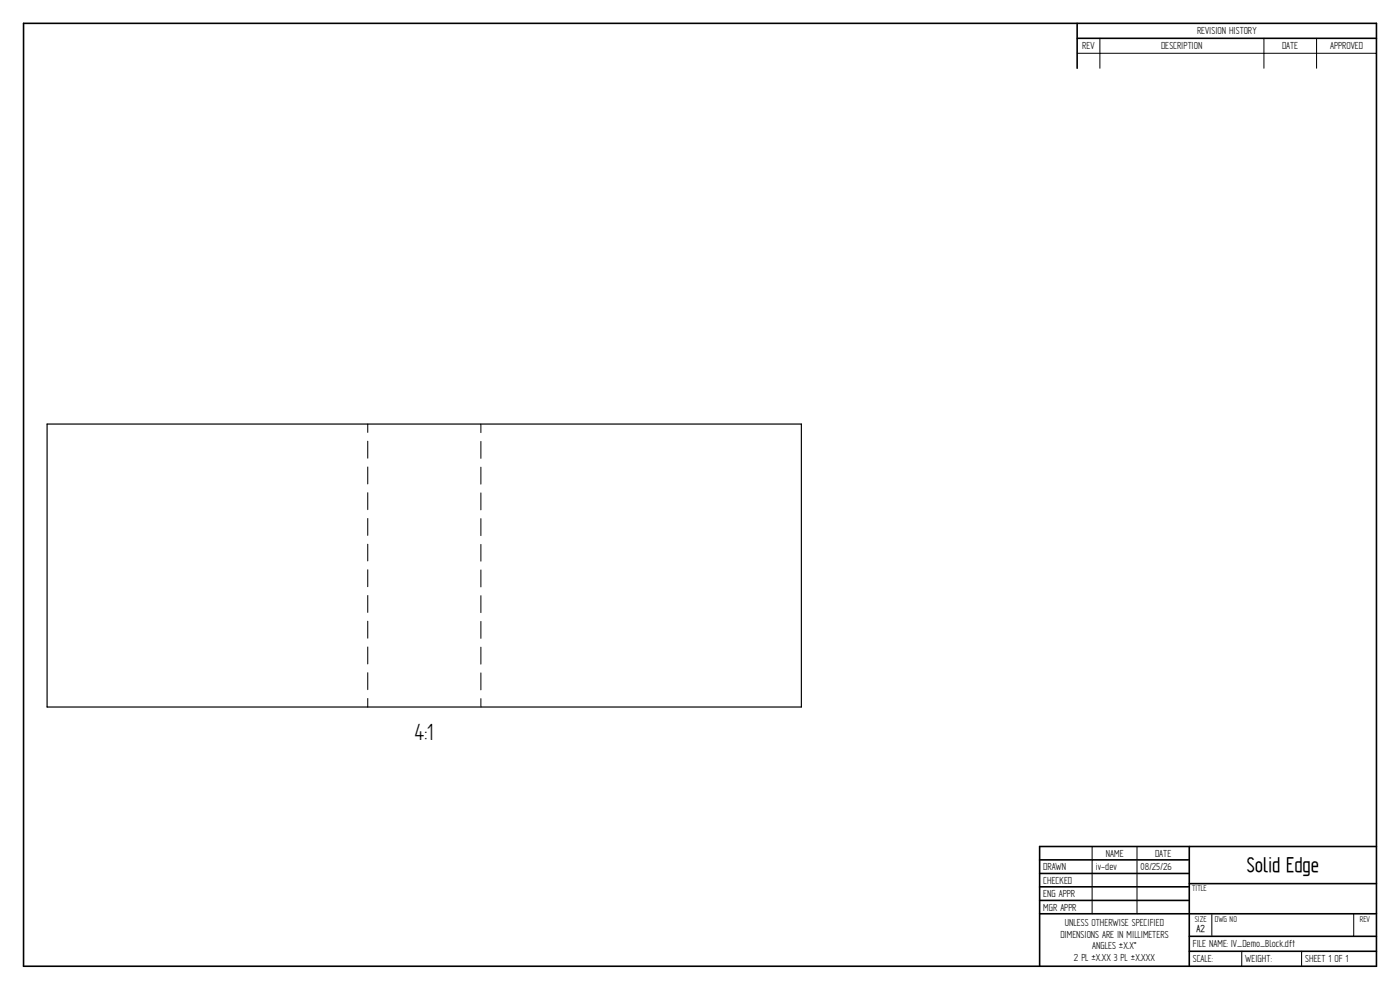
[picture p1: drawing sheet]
<svg xmlns="http://www.w3.org/2000/svg" width="297mm" height="210mm" viewBox="0 0 297 210" stroke-linecap="round" stroke-linejoin="round" font-family="sans-serif">
<defs><g id="words">
<text font-size="5.6" x="88" y="157">4:1</text>
<text font-size="5.1" x="264.5" y="185.1">Solid Edge</text>
<g font-size="2.5">
<text x="229.6" y="10.5">REV</text>
<text x="246.3" y="10.5">DESCRIPTION</text>
<text x="254" y="7.3">REVISION HISTORY</text>
<text x="272" y="10.5">DATE</text>
<text x="282.2" y="10.5">APPROVED</text>
<text x="221.3" y="184.6">DRAWN</text>
<text x="232.5" y="184.6">iv-dev</text>
<text x="234.6" y="181.7">NAME</text>
<text x="242" y="184.6">08/25/26</text>
<text x="245.1" y="181.7">DATE</text>
<text x="221.3" y="187.5">CHECKED</text>
<text x="221.3" y="190.3">ENG APPR</text>
<text x="221.3" y="193.2">MGR APPR</text>
<text x="225.9" y="196.4">UNLESS OTHERWISE SPECIFIED</text>
<text x="225" y="198.9">DIMENSIONS ARE IN MILLIMETERS</text>
<text x="227.8" y="203.9">2 PL ±X.XX 3 PL ±X.XXX</text>
<text x="231.7" y="201.4">ANGLES ±X.X°</text>
<text x="253.1" y="201">FILE NAME: IV_Demo_Block.dft</text>
<text x="253.1" y="204.1">SCALE:</text>
<text x="264.2" y="204.1">WEIGHT:</text>
<text x="276.9" y="204.1">SHEET 1 OF 1</text>
</g>
<text font-size="2.4" x="253.8" y="197.6">A2</text>
<g font-size="2">
<text x="252.9" y="189.1">TITLE</text>
<text x="253.4" y="195.5">SIZE</text>
<text x="257.7" y="195.5">DWG NO</text>
<text x="288.5" y="195.5">REV</text>
</g>
</g></defs>
<g fill="none" stroke="#000" stroke-width=".34">
<path d="M5 5h287v200h-287zM228.5 5v9.5M228.5 8.1h63.5M252.3 179.6v25.4M292 179.6h-71.4v25.4M220.6 182.4h31.7M220.6 185.3h31.7M220.6 188.1h31.7M220.6 191h31.7M220.6 193.8h71.4M252.3 187.5h39.7M252.3 198.6h39.7"/>
<path d="M252.3 201.8h39.7"/>
</g>
<g fill="none" stroke="#000" stroke-width=".21">
<path d="M228.5 11.3h63.5M233.3 8.1v6.4M268.1 8.1v6.4M279.3 8.1v6.4M78 90v1.7M78 93.6v3.6M78 99.1v3.6M102 90v1.8M102 93.6v3.6M102 99.1v3.6M78 104.5v3.6M78 110v3.6"/>
<path d="M78 115.4v3.6M102 104.6v3.6M102 110v3.6M102 115.5v3.5M78 120.9v3.6M78 126.3v3.6M78 131.8v3.6M78 137.2v3.6M102 120.9v3.6M102 126.4v3.6M102 131.8v3.6M102 137.3v3.6"/>
<path d="M78 142.7v3.6M78 148.2v1.8M102 142.7v3.6M102 148.2v1.8M231.7 179.6v14.2M241.2 179.6v14.2M257.1 193.9v4.7M287.2 193.9v4.7M263.4 201.8v3.2M276.1 201.8v3.2"/>
</g>
<path d="M10 90h160v60h-160z" fill="none" stroke="#000" stroke-width=".25"/>
<use href="#words"/>
</svg>
